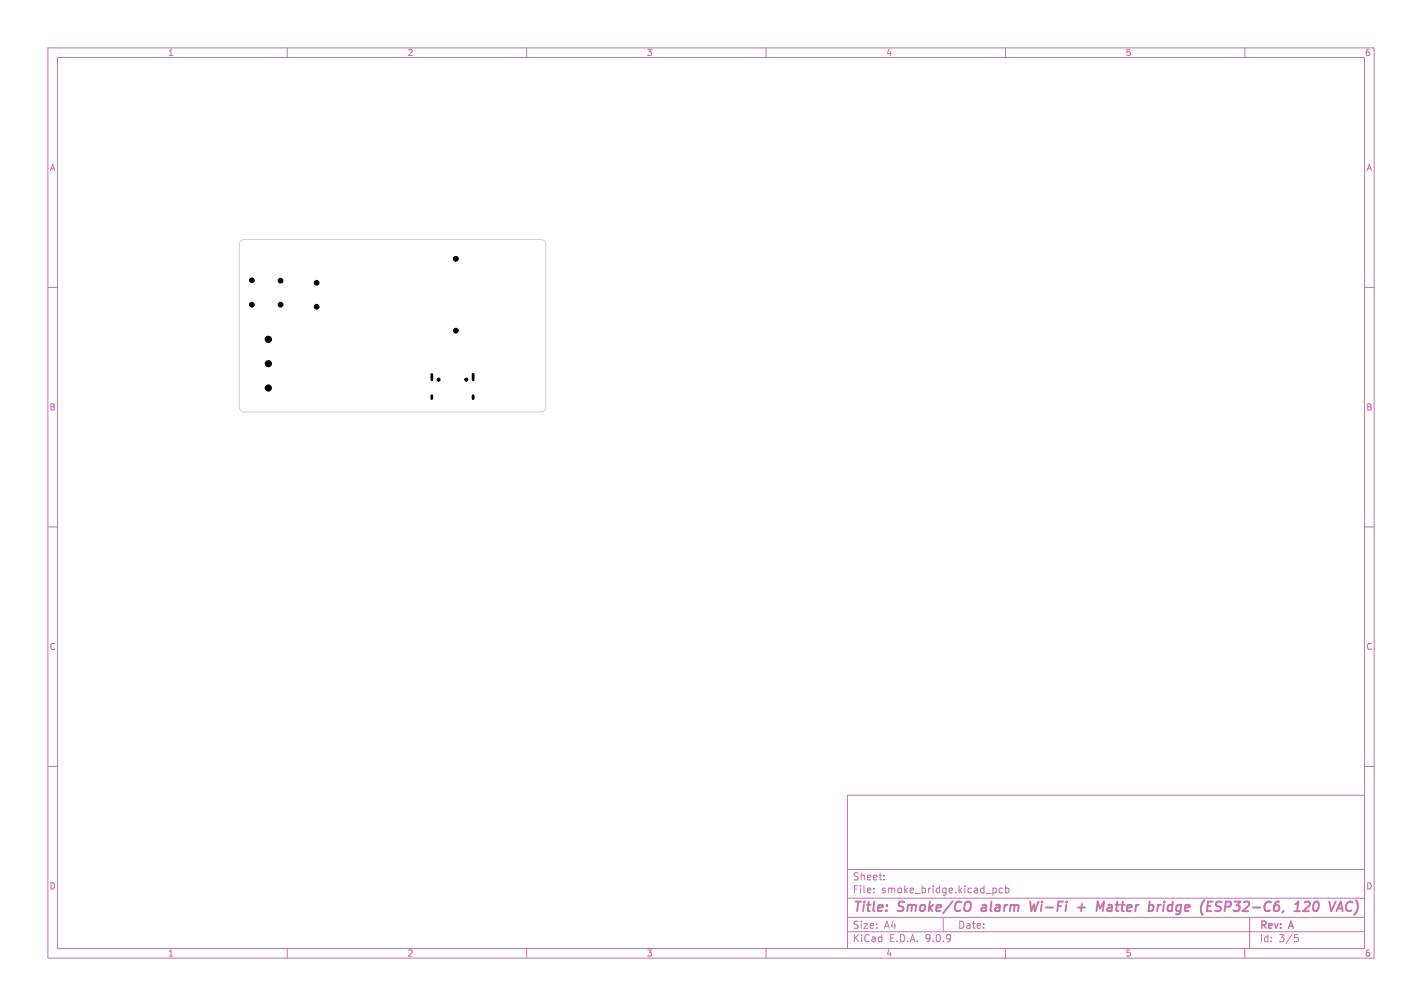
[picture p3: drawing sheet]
<svg xmlns="http://www.w3.org/2000/svg" width="297mm" height="210mm" viewBox="0 0 297 210" stroke-linecap="round" stroke-linejoin="round" font-family="sans-serif">
<defs><g id="words">
<g font-size="2.8" fill="#c872ab">
<text x="178" y="190.9">Title:</text>
<text x="187.7" y="190.9">Smoke/CO</text>
<text x="205.9" y="190.9">alarm</text>
<text x="216.8" y="190.9">Wi-Fi</text>
<text x="232.3" y="190.9">Matter</text>
<text x="243.9" y="190.9">bridge</text>
<text x="255.6" y="190.9">(ESP32-C6,</text>
<text x="276.1" y="190.9">120</text>
</g>
<g font-size="2.1" fill="#c872ab">
<text x="178" y="184">Sheet:</text>
<text x="178" y="186.7">File:</text>
<text x="184.1" y="186.7">smoke_bridge.kicad_pcb</text>
<text x="178" y="196.9">KiCad</text>
<text x="178" y="194.1">Size:</text>
<text x="184.7" y="194.1">A4</text>
<text x="185.7" y="196.9">E.D.A.</text>
<text x="193.3" y="196.9">9.0.9</text>
<text x="200" y="194.1">Date:</text>
<text x="263" y="194.3">Rev:</text>
<text x="263" y="196.9">Id:</text>
<text x="267.1" y="196.9">3/5</text>
<text x="269.4" y="194.3">A</text>
</g>
<g font-size="1.8" fill="#c872ab">
<text x="35" y="11.9">1</text>
<text x="85" y="11.9">2</text>
<text x="135" y="11.9">3</text>
<text x="185" y="11.9">4</text>
<text x="235" y="11.9">5</text>
<text x="285" y="11.9">6</text>
<text x="10.3" y="35.9">A</text>
<text x="285.4" y="35.9">A</text>
<text x="10.3" y="85.9">B</text>
<text x="285.3" y="85.9">B</text>
<text x="10.3" y="135.9">C</text>
<text x="285.3" y="135.9">C</text>
<text x="10.3" y="185.9">D</text>
<text x="285.3" y="185.9">D</text>
<text x="35" y="199.9">1</text>
<text x="85" y="199.9">2</text>
<text x="135" y="199.9">3</text>
<text x="185" y="199.9">4</text>
<text x="235" y="199.9">5</text>
<text x="285" y="199.9">6</text>
</g>
</g></defs>
<g fill="none" stroke="#c872ab" stroke-width=".21">
<path d="M10 10h277v190h-277zM12 12h273v186h-273zM60 10v2M110 10v2M160 10v2M210 10v2M260 10v2M10 60h2M285 60h2M10 110h2M285 110h2M10 160h2"/>
<path d="M177 166h108v32h-108zM285 160h2M60 198v2M110 198v2M160 198v2M177 194.5h108M177 191.5h108M177 187.5h108M177 181.5h108M182.5 186.3v.1M182.5 185.5v.1M184.7 183.6v.1"/>
<path d="M184.7 182.8v.1M197 191.5v3M207.8 185.4l.3 .3v.4l-.3 .3M209.4 185.5l-.4-.1-.3 .3 .1 .6h.6M210 198v2M210 184.9v1.5M210 185.5l.5-.1 .2 .3-.1 .6h-.6M260 198v2M261 191.5v6.5M270.4 195.1h.7M270.5 195.7h.4l.3 .3-.1 .5-.6 .1"/>
</g>
<g fill="none" stroke="#c872ab" stroke-width=".4">
<path d="M205.1 189.5l-.1 .4 .2 .3M215.2 188.2l.2 2 .6-1.4 .2 1.4 .7-2M225.1 189.4h1.5M226 188.7l-.2 1.5M229 190.2l.3-2 .5 1.4 .8-1.4-.3 2M231.6 189.4a.4 .4 0 0 0-.3 .4 .4 .4 0 0 0 .2 .4h.5M231.7 188.9l-.2 .1M242.4 188.9l-.4 .1-.2 .3M243.1 188.9l-.2 1.3M243.2 188.2l-.1 .2M254.8 190a.85 .85 0 0 1-1 .1M254.9 188.2l-.7 .1-.2 .5 .1 .3 .8 .3"/>
<path d="M270.3 190.2h1.2M272.5 188.4l.3-.2h.5l.2 .2 .1 .4-.2 .3-1.2 1.1h1.2M274.6 188.4l.5-.2a1.19 1.19 0 0 1-.5 2l-.2-.2a1.69 1.69 0 0 1 .2-1.6zM281.6 188.3l.5-.1 .4 .2M282.3 190l-.4 .2M283.2 187.9a2.32 2.32 0 0 1-.4 3.1"/>
</g>
<path d="M50.3 50.3l.7-.3h62a1 1 0 0 1 1 1v34a1 1 0 0 1-1 1h-62a1 1 0 0 1-1-1v-34z" fill="none" stroke="#d0d2cd" stroke-width=".21"/>
<g fill="#000" stroke="#000" stroke-width=".21">
<circle cx="52.6" cy="58.5" r=".5"/>
<circle cx="58.6" cy="58.6" r=".5"/>
<circle cx="66.1" cy="59" r=".5"/>
<circle cx="95.2" cy="54" r=".5"/>
<circle cx="52.6" cy="63.6" r=".5"/>
<circle cx="56" cy="70.8" r=".65"/>
<circle cx="56" cy="75.9" r=".65"/>
<circle cx="58.6" cy="63.6" r=".5"/>
<circle cx="66.1" cy="64" r=".5"/>
<circle cx="91.6" cy="79.2" r=".32"/>
<circle cx="95.2" cy="69" r=".5"/>
<circle cx="97.4" cy="79.2" r=".32"/>
<circle cx="56" cy="81" r=".65"/>
</g>
<path d="M90.2 78.2v1.1M98.8 78.2v1.1M90.2 82.6v.6M98.8 82.6v.6" fill="none" stroke="#000" stroke-width=".6"/>
<use href="#words"/>
</svg>
